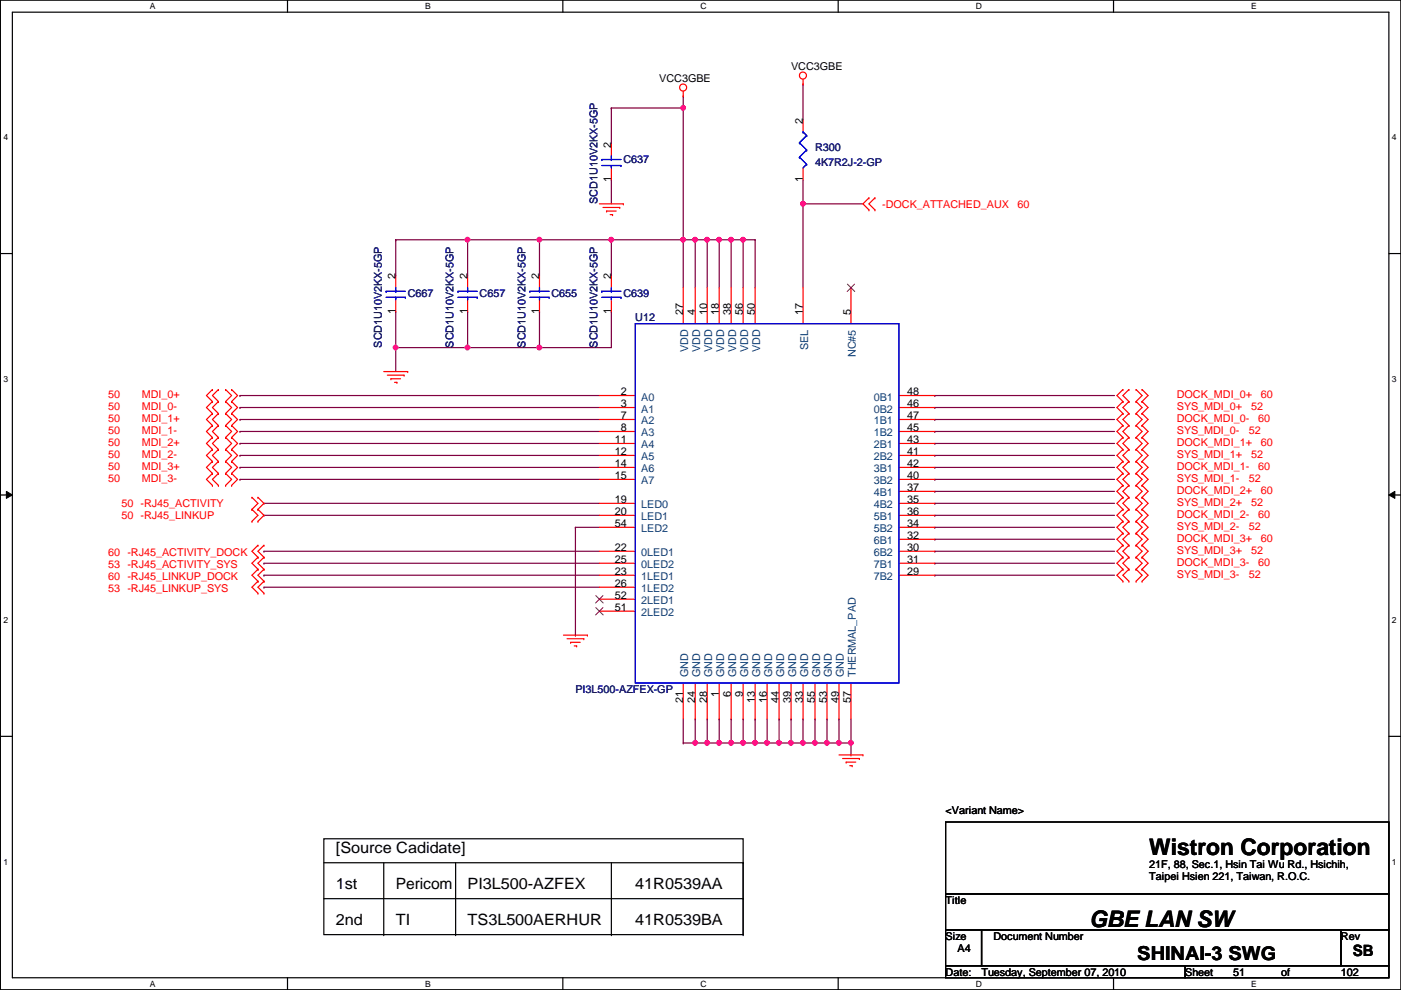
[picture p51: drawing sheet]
<svg xmlns="http://www.w3.org/2000/svg" width="297mm" height="210mm" viewBox="0 0 297 210" stroke-linecap="round" stroke-linejoin="round" font-family="sans-serif">
<defs><g id="words">
<g font-size="4.8">
<text x="243.7" y="181.3">Wistron Corporation</text>
<text x="231" y="196.5">GBE LAN SW</text>
</g>
<text font-size="4.1" x="241.1" y="203.5">SHINAI-3 SWG</text>
<g font-size="3.3">
<text x="71.2" y="180.8">[Source Cadidate]</text>
<text x="71.2" y="188.4">1st</text>
<text x="83.9" y="188.4">Pericom</text>
<text x="99.1" y="188.4">PI3L500-AZFEX</text>
<text x="134.7" y="188.4">41R0539AA</text>
<text x="71.2" y="196">2nd</text>
<text x="83.9" y="196">TI</text>
<text x="99.1" y="196">TS3L500AERHUR</text>
<text x="134.7" y="196">41R0539BA</text>
<text x="286.8" y="202.8">SB</text>
</g>
<g font-size="2.3">
<text x="139.8" y="17.4">VCC3GBE</text>
<text x="167.7" y="14.8">VCC3GBE</text>
<text x="170.2" y="26.2" transform="rotate(-90 170.2 26.2)">2</text>
<text x="129.6" y="31.3" transform="rotate(-90 129.6 31.3)">2</text>
<text x="129.6" y="38.7" transform="rotate(-90 129.6 38.7)">1</text>
<text x="170.2" y="38.7" transform="rotate(-90 170.2 38.7)">1</text>
<text x="83.9" y="59.2" transform="rotate(-90 83.9 59.2)">2</text>
<text x="99.1" y="59.2" transform="rotate(-90 99.1 59.2)">2</text>
<text x="114.3" y="59.2" transform="rotate(-90 114.3 59.2)">2</text>
<text x="129.6" y="59.2" transform="rotate(-90 129.6 59.2)">2</text>
<text x="83.9" y="66.6" transform="rotate(-90 83.9 66.6)">1</text>
<text x="99.1" y="66.6" transform="rotate(-90 99.1 66.6)">1</text>
<text x="114.3" y="66.6" transform="rotate(-90 114.3 66.6)">1</text>
<text x="129.6" y="66.6" transform="rotate(-90 129.6 66.6)">1</text>
<text x="144.8" y="66.8" transform="rotate(-90 144.8 66.8)">27</text>
<text x="147.4" y="66.8" transform="rotate(-90 147.4 66.8)">4</text>
<text x="149.9" y="66.8" transform="rotate(-90 149.9 66.8)">10</text>
<text x="152.4" y="66.8" transform="rotate(-90 152.4 66.8)">18</text>
<text x="155" y="66.8" transform="rotate(-90 155 66.8)">38</text>
<text x="157.5" y="66.8" transform="rotate(-90 157.5 66.8)">56</text>
<text x="160.1" y="66.8" transform="rotate(-90 160.1 66.8)">50</text>
<text x="170.2" y="66.8" transform="rotate(-90 170.2 66.8)">17</text>
<text x="180.4" y="66.8" transform="rotate(-90 180.4 66.8)">5</text>
<text x="131.7" y="83.8">2</text>
<text x="192.4" y="83.8">48</text>
<text x="131.7" y="86.4">3</text>
<text x="131.7" y="88.9">7</text>
<text x="192.4" y="88.9">47</text>
<text x="192.4" y="86.4">46</text>
<text x="130.4" y="94">11</text>
<text x="131.7" y="91.4">8</text>
<text x="192.4" y="91.4">45</text>
<text x="192.4" y="94">43</text>
<text x="130.4" y="96.5">12</text>
<text x="130.4" y="99.1">14</text>
<text x="130.4" y="101.6">15</text>
<text x="192.4" y="99.1">42</text>
<text x="192.4" y="96.5">41</text>
<text x="192.4" y="101.6">40</text>
<text x="130.4" y="106.7">19</text>
<text x="192.4" y="104.1">37</text>
<text x="192.4" y="106.7">35</text>
<text x="130.4" y="109.2">20</text>
<text x="130.4" y="111.8">54</text>
<text x="192.4" y="109.2">36</text>
<text x="192.4" y="111.8">34</text>
<text x="130.4" y="116.8">22</text>
<text x="130.4" y="119.4">25</text>
<text x="192.4" y="114.3">32</text>
<text x="192.4" y="119.4">31</text>
<text x="192.4" y="116.8">30</text>
<text x="130.4" y="121.9">23</text>
<text x="130.4" y="124.5">26</text>
<text x="192.4" y="121.9">29</text>
<text x="130.4" y="127">52</text>
<text x="130.4" y="129.5">51</text>
<text x="144.8" y="149.1" transform="rotate(-90 144.8 149.1)">21</text>
<text x="147.4" y="149.1" transform="rotate(-90 147.4 149.1)">24</text>
<text x="149.9" y="149.1" transform="rotate(-90 149.9 149.1)">28</text>
<text x="152.4" y="147.9" transform="rotate(-90 152.4 147.9)">1</text>
<text x="155" y="147.9" transform="rotate(-90 155 147.9)">6</text>
<text x="157.5" y="147.9" transform="rotate(-90 157.5 147.9)">9</text>
<text x="160.1" y="149.1" transform="rotate(-90 160.1 149.1)">13</text>
<text x="162.6" y="149.1" transform="rotate(-90 162.6 149.1)">16</text>
<text x="165.1" y="149.1" transform="rotate(-90 165.1 149.1)">44</text>
<text x="167.7" y="149.1" transform="rotate(-90 167.7 149.1)">39</text>
<text x="170.2" y="149.1" transform="rotate(-90 170.2 149.1)">33</text>
<text x="172.8" y="149.1" transform="rotate(-90 172.8 149.1)">55</text>
<text x="175.3" y="149.1" transform="rotate(-90 175.3 149.1)">53</text>
<text x="177.8" y="149.1" transform="rotate(-90 177.8 149.1)">49</text>
<text x="180.4" y="149.1" transform="rotate(-90 180.4 149.1)">57</text>
<text x="200.5" y="172.6">&lt;Variant Name&gt;</text>
<text x="243.7" y="184">21F, 88, Sec.1, Hsin Tai Wu Rd., Hsichih,</text>
<text x="200.5" y="191.6">Title</text>
<text x="243.7" y="186.6">Taipei Hsien 221, Taiwan, R.O.C.</text>
<text x="200.5" y="199.2">Size</text>
<text x="203" y="201.8">A4</text>
<text x="210.6" y="199.2">Document Number</text>
<text x="284.3" y="199.2">Rev</text>
<text x="200.5" y="206.8">Date:</text>
<text x="208.1" y="206.8">Tuesday, September 07, 2010</text>
<text x="251.3" y="206.8">Sheet</text>
<text x="261.4" y="206.8">51</text>
<text x="271.6" y="206.8">of</text>
<text x="284.3" y="206.8">102</text>
</g>
<g font-size="2.3" fill="#000080">
<text x="132.2" y="34.6">C637</text>
<text x="172.8" y="32.1">R300</text>
<text x="172.8" y="35.1">4K7R2J-2-GP</text>
<text x="126.7" y="43.2" transform="rotate(-90 126.7 43.2)">SCD1U10V2KX-5GP</text>
<text x="86.4" y="63.1">C667</text>
<text x="101.7" y="63.1">C657</text>
<text x="116.9" y="63.1">C655</text>
<text x="132.2" y="63.1">C639</text>
<text x="134.7" y="68.2">U12</text>
<text x="80.9" y="73.7" transform="rotate(-90 80.9 73.7)">SCD1U10V2KX-5GP</text>
<text x="96.2" y="73.7" transform="rotate(-90 96.2 73.7)">SCD1U10V2KX-5GP</text>
<text x="111.4" y="73.7" transform="rotate(-90 111.4 73.7)">SCD1U10V2KX-5GP</text>
<text x="126.7" y="73.7" transform="rotate(-90 126.7 73.7)">SCD1U10V2KX-5GP</text>
<text x="122" y="146.9">PI3L500-AZFEX-GP</text>
</g>
<g font-size="2.3" fill="#f00">
<text x="187" y="44">-DOCK_ATTACHED_AUX</text>
<text x="215.7" y="44">60</text>
<text x="22.9" y="89.5">50</text>
<text x="22.9" y="87">50</text>
<text x="22.9" y="84.4">50</text>
<text x="30.1" y="89.5">MDI_1+</text>
<text x="30.1" y="87">MDI_0-</text>
<text x="30.1" y="84.4">MDI_0+</text>
<text x="249.5" y="89.5">DOCK_MDI_0-</text>
<text x="249.5" y="84.4">DOCK_MDI_0+</text>
<text x="249.5" y="87">SYS_MDI_0+</text>
<text x="265.3" y="87">52</text>
<text x="266.8" y="89.5">60</text>
<text x="267.3" y="84.4">60</text>
<text x="22.9" y="94.6">50</text>
<text x="22.9" y="92">50</text>
<text x="30.1" y="94.6">MDI_2+</text>
<text x="30.1" y="92">MDI_1-</text>
<text x="249.5" y="94.6">DOCK_MDI_1+</text>
<text x="249.5" y="92">SYS_MDI_0-</text>
<text x="264.7" y="92">52</text>
<text x="267.3" y="94.6">60</text>
<text x="22.9" y="99.7">50</text>
<text x="22.9" y="97.1">50</text>
<text x="30.1" y="99.7">MDI_3+</text>
<text x="30.1" y="97.1">MDI_2-</text>
<text x="249.5" y="99.7">DOCK_MDI_1-</text>
<text x="249.5" y="97.1">SYS_MDI_1+</text>
<text x="265.3" y="97.1">52</text>
<text x="266.8" y="99.7">60</text>
<text x="22.9" y="102.2">50</text>
<text x="25.7" y="107.5">50 -RJ45_ACTIVITY</text>
<text x="30.1" y="102.2">MDI_3-</text>
<text x="249.5" y="102.2">SYS_MDI_1-</text>
<text x="249.5" y="104.7">DOCK_MDI_2+</text>
<text x="249.5" y="107.3">SYS_MDI_2+</text>
<text x="264.7" y="102.2">52</text>
<text x="265.3" y="107.3">52</text>
<text x="267.3" y="104.7">60</text>
<text x="25.7" y="110.1">50 -RJ45_LINKUP</text>
<text x="249.5" y="109.8">DOCK_MDI_2-</text>
<text x="249.5" y="112.4">SYS_MDI_2-</text>
<text x="264.7" y="112.4">52</text>
<text x="266.8" y="109.8">60</text>
<text x="22.9" y="117.9">60 -RJ45_ACTIVITY_DOCK</text>
<text x="249.5" y="120">DOCK_MDI_3-</text>
<text x="249.5" y="114.9">DOCK_MDI_3+</text>
<text x="249.5" y="117.4">SYS_MDI_3+</text>
<text x="265.3" y="117.4">52</text>
<text x="266.8" y="120">60</text>
<text x="267.3" y="114.9">60</text>
<text x="22.9" y="120.5">53 -RJ45_ACTIVITY_SYS</text>
<text x="22.9" y="125.6">53 -RJ45_LINKUP_SYS</text>
<text x="22.9" y="123">60 -RJ45_LINKUP_DOCK</text>
<text x="249.5" y="122.5">SYS_MDI_3-</text>
<text x="264.7" y="122.5">52</text>
</g>
<g font-size="2.3" fill="#004080">
<text x="145.9" y="74.7" transform="rotate(-90 145.9 74.7)">VDD</text>
<text x="148.5" y="74.7" transform="rotate(-90 148.5 74.7)">VDD</text>
<text x="151" y="74.7" transform="rotate(-90 151 74.7)">VDD</text>
<text x="153.5" y="74.7" transform="rotate(-90 153.5 74.7)">VDD</text>
<text x="156.1" y="74.7" transform="rotate(-90 156.1 74.7)">VDD</text>
<text x="158.6" y="74.7" transform="rotate(-90 158.6 74.7)">VDD</text>
<text x="161.2" y="74.7" transform="rotate(-90 161.2 74.7)">VDD</text>
<text x="171.3" y="74.2" transform="rotate(-90 171.3 74.2)">SEL</text>
<text x="181.5" y="75.7" transform="rotate(-90 181.5 75.7)">NC#5</text>
<text x="136" y="84.9">A0</text>
<text x="136" y="87.5">A1</text>
<text x="185.2" y="84.9">0B1</text>
<text x="185.2" y="87.5">0B2</text>
<text x="136" y="90">A2</text>
<text x="136" y="92.5">A3</text>
<text x="136" y="95.1">A4</text>
<text x="185.2" y="90">1B1</text>
<text x="185.2" y="92.5">1B2</text>
<text x="185.2" y="95.1">2B1</text>
<text x="136" y="97.6">A5</text>
<text x="136" y="100.2">A6</text>
<text x="185.2" y="100.2">3B1</text>
<text x="185.2" y="97.6">2B2</text>
<text x="136" y="102.7">A7</text>
<text x="136" y="107.8">LED0</text>
<text x="185.2" y="102.7">3B2</text>
<text x="185.2" y="105.2">4B1</text>
<text x="185.2" y="107.8">4B2</text>
<text x="136" y="110.3">LED1</text>
<text x="136" y="112.9">LED2</text>
<text x="185.2" y="110.3">5B1</text>
<text x="185.2" y="112.9">5B2</text>
<text x="136" y="117.9">0LED1</text>
<text x="185.2" y="115.4">6B1</text>
<text x="185.2" y="117.9">6B2</text>
<text x="136" y="123">1LED1</text>
<text x="136" y="120.5">0LED2</text>
<text x="136" y="125.6">1LED2</text>
<text x="185.2" y="120.5">7B1</text>
<text x="185.2" y="123">7B2</text>
<text x="136" y="128.1">2LED1</text>
<text x="136" y="130.6">2LED2</text>
<text x="145.9" y="143.6" transform="rotate(-90 145.9 143.6)">GND</text>
<text x="148.5" y="143.6" transform="rotate(-90 148.5 143.6)">GND</text>
<text x="151" y="143.6" transform="rotate(-90 151 143.6)">GND</text>
<text x="153.5" y="143.6" transform="rotate(-90 153.5 143.6)">GND</text>
<text x="156.1" y="143.6" transform="rotate(-90 156.1 143.6)">GND</text>
<text x="158.6" y="143.6" transform="rotate(-90 158.6 143.6)">GND</text>
<text x="161.2" y="143.6" transform="rotate(-90 161.2 143.6)">GND</text>
<text x="163.7" y="143.6" transform="rotate(-90 163.7 143.6)">GND</text>
<text x="166.2" y="143.6" transform="rotate(-90 166.2 143.6)">GND</text>
<text x="168.8" y="143.6" transform="rotate(-90 168.8 143.6)">GND</text>
<text x="171.3" y="143.6" transform="rotate(-90 171.3 143.6)">GND</text>
<text x="173.9" y="143.6" transform="rotate(-90 173.9 143.6)">GND</text>
<text x="176.4" y="143.6" transform="rotate(-90 176.4 143.6)">GND</text>
<text x="178.9" y="143.6" transform="rotate(-90 178.9 143.6)">GND</text>
<text x="181.5" y="143.6" transform="rotate(-90 181.5 143.6)">THERMAL_PAD</text>
</g>
<g font-size="1.8">
<text x="31.8" y="1.9">A</text>
<text x="90.1" y="1.9">B</text>
<text x="148.5" y="1.9">C</text>
<text x="206.9" y="1.9">D</text>
<text x="265.3" y="1.9">E</text>
<text x=".7" y="29.8">4</text>
<text x="295.1" y="29.8">4</text>
<text x=".7" y="80.9">3</text>
<text x="295.1" y="80.9">3</text>
<text x=".7" y="132.1">2</text>
<text x="295.1" y="132.1">2</text>
<text x=".7" y="183.3">1</text>
<text x="295.1" y="183.3">1</text>
<text x="31.8" y="209.2">A</text>
<text x="90.1" y="209.2">B</text>
<text x="148.5" y="209.2">C</text>
<text x="206.9" y="209.2">D</text>
<text x="265.3" y="209.2">E</text>
</g>
</g></defs>
<path d="M.1 0h296.9v209.8h-296.9zM2.6 2.6h291.9v204.7h-291.9z" fill="none" stroke="#000" stroke-width=".25"/>
<g fill="#fff">
<path d="M31.8 .3h1.2v2h-1.2z"/>
<path d="M31.8 207.6h1.2v1.9h-1.2z"/>
</g>
<path d="M61 0v2.6M61 207.3v2.5" fill="none" stroke="#000" stroke-width=".25"/>
<g fill="#fff">
<path d="M90.1 .3h1.2v2h-1.2z"/>
<path d="M90.1 207.6h1.2v1.9h-1.2z"/>
</g>
<path d="M119.3 0v2.6M119.3 207.3v2.5" fill="none" stroke="#000" stroke-width=".25"/>
<g fill="#fff">
<path d="M148.5 .3h1.3v2h-1.3z"/>
<path d="M148.5 207.6h1.3v1.9h-1.3z"/>
</g>
<path d="M177.7 0v2.6M177.7 207.3v2.5" fill="none" stroke="#000" stroke-width=".25"/>
<g fill="#fff">
<path d="M206.9 .3h1.2v2h-1.2z"/>
<path d="M206.9 207.6h1.2v1.9h-1.2z"/>
</g>
<path d="M236.1 0v2.6M236.1 207.3v2.5" fill="none" stroke="#000" stroke-width=".25"/>
<g fill="#fff">
<path d="M265.3 .3h1.1v2h-1.1z"/>
<path d="M265.3 207.6h1.1v1.9h-1.1z"/>
<path d="M.7 28.2h1v1.9h-1z"/>
<path d="M295.1 28.2h1v1.9h-1z"/>
<path d="M.7 79.3h1v2h-1z"/>
<path d="M295.1 79.3h1v2h-1z"/>
</g>
<path d="M.1 53.8h2.5M294.5 53.8h2.5" fill="none" stroke="#000" stroke-width=".25"/>
<g fill="#fff">
<path d="M.7 130.5h1v2h-1z"/>
<path d="M295.1 130.5h1v2h-1z"/>
</g>
<path d="M.1 104.9h2.5M294.5 104.9h2.5" fill="none" stroke="#000" stroke-width=".25"/>
<path d="M1.4 104.2l1.2 .7-1.2 .8zM294.5 104.9l1.2-.7v1.5z" fill="#000"/>
<path d="M1.4 104.2l1.2 .7-1.2 .8zM294.5 104.9l1.2-.7v1.5z" fill="none" stroke="#000" stroke-width=".21"/>
<g fill="#fff">
<path d="M.7 181.7h1v2h-1z"/>
<path d="M295.1 181.7h1v2h-1z"/>
</g>
<path d="M.1 156.1h2.5M294.5 156.1h2.5" fill="none" stroke="#000" stroke-width=".25"/>
<path d="M129.6 38.1h.1M129.6 38.1v5.1M144.9 22.9h.1M144.9 22.9v27.9M170.3 38.1v5.1M147.4 50.8h5.1M149.9 50.8h.1M170.3 43.2h.1" fill="none" stroke="#800040" stroke-width=".25"/>
<circle cx="144.8" cy="22.9" r=".49" fill="#f0f"/>
<circle cx="144.8" cy="22.9" r=".49" fill="none" stroke="#f0f" stroke-width=".25"/>
<path d="M162.6 157.5h.1M162.6 152.4v5.1" fill="none" stroke="#800040" stroke-width=".25"/>
<circle cx="162.6" cy="157.5" r=".49" fill="#f0f"/>
<circle cx="162.6" cy="157.5" r=".49" fill="none" stroke="#f0f" stroke-width=".25"/>
<path d="M165.2 157.5h2.5M167.7 157.5h.1M167.7 152.4h.1M167.7 152.4v5.1" fill="none" stroke="#800040" stroke-width=".25"/>
<circle cx="167.7" cy="157.5" r=".49" fill="#f0f"/>
<circle cx="167.7" cy="157.5" r=".49" fill="none" stroke="#f0f" stroke-width=".25"/>
<path d="M167.7 157.5h2.6M170.3 157.5h.1M170.3 152.4h.1M170.3 152.4v5.1" fill="none" stroke="#800040" stroke-width=".25"/>
<circle cx="170.2" cy="157.5" r=".49" fill="#f0f"/>
<circle cx="170.2" cy="157.5" r=".49" fill="none" stroke="#f0f" stroke-width=".25"/>
<path d="M172.8 152.4h.1M172.8 152.4v5.1" fill="none" stroke="#800040" stroke-width=".25"/>
<circle cx="172.8" cy="157.5" r=".49" fill="#f0f"/>
<circle cx="172.8" cy="157.5" r=".49" fill="none" stroke="#f0f" stroke-width=".25"/>
<path d="M175.3 152.4h.1M175.3 152.4v5.1" fill="none" stroke="#800040" stroke-width=".25"/>
<circle cx="175.3" cy="157.5" r=".49" fill="#f0f"/>
<circle cx="175.3" cy="157.5" r=".49" fill="none" stroke="#f0f" stroke-width=".25"/>
<path d="M175.3 157.5h2.6M177.9 157.5h.1M177.9 152.4h.1M177.9 152.4v5.1" fill="none" stroke="#800040" stroke-width=".25"/>
<circle cx="177.9" cy="157.5" r=".49" fill="#f0f"/>
<circle cx="177.9" cy="157.5" r=".49" fill="none" stroke="#f0f" stroke-width=".25"/>
<path d="M180.4 157.5h.1M180.4 152.4v5.1" fill="none" stroke="#800040" stroke-width=".25"/>
<circle cx="180.4" cy="157.5" r=".49" fill="#f0f"/>
<circle cx="180.4" cy="157.5" r=".49" fill="none" stroke="#f0f" stroke-width=".25"/>
<g fill="none" stroke="#800040" stroke-width=".25">
<path d="M157.6 50.8h.1M157.6 50.8h2.5M157.6 50.8v10.2M160.1 50.8h.1M160.1 50.8v10.2M56 106.7h.1M56 109.3h.1M56 106.7h71.1M56 109.3h71.1M122 111.8h.1M122 111.8h5.1M122 111.8v22.9"/>
<path d="M122 134.7h.1"/>
</g>
<circle cx="157.5" cy="50.8" r=".49" fill="#f0f"/>
<circle cx="157.5" cy="50.8" r=".49" fill="none" stroke="#f0f" stroke-width=".25"/>
<path d="M155 50.8h.1M155 50.8v10.2" fill="none" stroke="#800040" stroke-width=".25"/>
<circle cx="155" cy="50.8" r=".49" fill="#f0f"/>
<circle cx="155" cy="50.8" r=".49" fill="none" stroke="#f0f" stroke-width=".25"/>
<path d="M170.3 17.8h.1M170.3 17.8v7.6M147.4 50.8h.1M147.4 50.8v10.2" fill="none" stroke="#800040" stroke-width=".25"/>
<circle cx="147.4" cy="50.8" r=".49" fill="#f0f"/>
<circle cx="147.4" cy="50.8" r=".49" fill="none" stroke="#f0f" stroke-width=".25"/>
<path d="M144.9 50.8h2.5M147.4 50.8h.1M149.9 50.8h.1M149.9 50.8v10.2" fill="none" stroke="#800040" stroke-width=".25"/>
<circle cx="149.9" cy="50.8" r=".49" fill="#f0f"/>
<circle cx="149.9" cy="50.8" r=".49" fill="none" stroke="#f0f" stroke-width=".25"/>
<path d="M152.5 50.8h.1M152.5 50.8v10.2" fill="none" stroke="#800040" stroke-width=".25"/>
<circle cx="152.5" cy="50.8" r=".49" fill="#f0f"/>
<circle cx="152.5" cy="50.8" r=".49" fill="none" stroke="#f0f" stroke-width=".25"/>
<path d="M144.9 50.8h.1M144.9 50.8v10.2" fill="none" stroke="#800040" stroke-width=".25"/>
<circle cx="144.8" cy="50.8" r=".49" fill="#f0f"/>
<circle cx="144.8" cy="50.8" r=".49" fill="none" stroke="#f0f" stroke-width=".25"/>
<g fill="none" stroke="#800040" stroke-width=".25">
<path d="M83.9 50.8h.1M83.9 50.8h30.5M99.1 50.8h.1M152.5 50.8h.1M152.5 50.8h5.1M155 50.8h.1M99.1 73.7h.1M99.1 73.7h15.3M144.9 157.5h.1M144.9 152.4v5.1M144.9 157.5h2.5M147.4 157.5h.1"/>
<path d="M147.4 152.4h.1M147.4 152.4v5.1"/>
</g>
<circle cx="147.4" cy="157.5" r=".49" fill="#f0f"/>
<circle cx="147.4" cy="157.5" r=".49" fill="none" stroke="#f0f" stroke-width=".25"/>
<path d="M147.4 157.5h2.5M149.9 157.5h.1M149.9 152.4h.1M149.9 152.4v5.1" fill="none" stroke="#800040" stroke-width=".25"/>
<circle cx="149.9" cy="157.5" r=".49" fill="#f0f"/>
<circle cx="149.9" cy="157.5" r=".49" fill="none" stroke="#f0f" stroke-width=".25"/>
<path d="M149.9 157.5h2.6M152.5 157.5h.1M152.5 152.4h.1M152.5 152.4v5.1" fill="none" stroke="#800040" stroke-width=".25"/>
<circle cx="152.5" cy="157.5" r=".49" fill="#f0f"/>
<circle cx="152.5" cy="157.5" r=".49" fill="none" stroke="#f0f" stroke-width=".25"/>
<path d="M152.5 157.5h2.5M155 157.5h.1M155 152.4h.1M155 152.4v5.1" fill="none" stroke="#800040" stroke-width=".25"/>
<circle cx="155" cy="157.5" r=".49" fill="#f0f"/>
<circle cx="155" cy="157.5" r=".49" fill="none" stroke="#f0f" stroke-width=".25"/>
<path d="M155 157.5h2.6M157.6 157.5h.1M157.6 152.4h.1M157.6 152.4v5.1" fill="none" stroke="#800040" stroke-width=".25"/>
<circle cx="157.5" cy="157.5" r=".49" fill="#f0f"/>
<circle cx="157.5" cy="157.5" r=".49" fill="none" stroke="#f0f" stroke-width=".25"/>
<path d="M157.6 157.5h2.5M160.1 157.5h.1M160.1 152.4h.1M160.1 152.4v5.1" fill="none" stroke="#800040" stroke-width=".25"/>
<circle cx="160.1" cy="157.5" r=".49" fill="#f0f"/>
<circle cx="160.1" cy="157.5" r=".49" fill="none" stroke="#f0f" stroke-width=".25"/>
<path d="M83.9 50.8h.1M83.9 50.8v7.7M129.6 50.8h.1M129.6 50.8h15.3M83.9 73.7h.1M83.9 66.1h.1M83.9 66.1v12.7M83.9 73.7h15.2" fill="none" stroke="#800040" stroke-width=".25"/>
<circle cx="99.1" cy="73.7" r=".49" fill="#f0f"/>
<circle cx="99.1" cy="73.7" r=".49" fill="none" stroke="#f0f" stroke-width=".25"/>
<circle cx="83.9" cy="73.7" r=".49" fill="#f0f"/>
<circle cx="83.9" cy="73.7" r=".49" fill="none" stroke="#f0f" stroke-width=".25"/>
<path d="M99.1 66.1h.1M99.1 66.1v7.6M114.4 73.7h.1M114.4 73.7h15.2" fill="none" stroke="#800040" stroke-width=".25"/>
<circle cx="114.4" cy="73.7" r=".49" fill="#f0f"/>
<circle cx="114.4" cy="73.7" r=".49" fill="none" stroke="#f0f" stroke-width=".25"/>
<path d="M114.4 66.1h.1M114.4 66.1v7.6M160.1 157.5h2.5M162.6 157.5h.1M165.2 152.4h.1M165.2 152.4v5.1" fill="none" stroke="#800040" stroke-width=".25"/>
<circle cx="165.2" cy="157.5" r=".49" fill="#f0f"/>
<circle cx="165.2" cy="157.5" r=".49" fill="none" stroke="#f0f" stroke-width=".25"/>
<path d="M99.1 50.8h.1M99.1 50.8v7.7M129.6 66.1h.1M129.6 66.1v7.6" fill="none" stroke="#800040" stroke-width=".25"/>
<circle cx="99.1" cy="50.8" r=".49" fill="#f0f"/>
<circle cx="99.1" cy="50.8" r=".49" fill="none" stroke="#f0f" stroke-width=".25"/>
<path d="M114.4 50.8h.1M114.4 50.8v7.7" fill="none" stroke="#800040" stroke-width=".25"/>
<circle cx="114.4" cy="50.8" r=".49" fill="#f0f"/>
<circle cx="114.4" cy="50.8" r=".49" fill="none" stroke="#f0f" stroke-width=".25"/>
<path d="M114.4 50.8h.1M114.4 50.8h15.2M129.6 50.8h.1M129.6 50.8v7.7" fill="none" stroke="#800040" stroke-width=".25"/>
<circle cx="129.6" cy="50.8" r=".49" fill="#f0f"/>
<circle cx="129.6" cy="50.8" r=".49" fill="none" stroke="#f0f" stroke-width=".25"/>
<path d="M170.3 43.2h.1M170.3 43.2h12.7M170.3 43.2v17.8" fill="none" stroke="#800040" stroke-width=".25"/>
<circle cx="170.2" cy="43.2" r=".49" fill="#f0f"/>
<circle cx="170.2" cy="43.2" r=".49" fill="none" stroke="#f0f" stroke-width=".25"/>
<g fill="none" stroke="#800040" stroke-width=".25">
<path d="M129.6 22.9h.1M129.6 22.9v7.6M144.9 20.4h.1M144.9 20.4v2.5h-15.3M50.9 99.1h.1M50.9 96.6h.1M50.9 94h.1M50.9 91.5h.1M50.9 88.9h.1M50.9 86.4h.1M50.9 83.9h.1M50.9 99.1h76.2"/>
<path d="M50.9 96.6h76.2M50.9 94h76.2M50.9 91.5h76.2M50.9 88.9h76.2M50.9 86.4h76.2M50.9 83.9h76.2M198.2 99.1h.1M198.2 94h.1M198.2 96.6h.1M198.2 88.9h.1M198.2 91.5h.1M198.2 83.9h.1"/>
<path d="M198.2 86.4h.1M198.2 99.1h38.1M198.2 96.6h38.1M198.2 94h38.1M198.2 91.5h38.1M198.2 88.9h38.1M198.2 86.4h38.1M198.2 83.9h38.1M50.9 101.6h.1M50.9 101.6h76.2M56 116.9h.1M56 119.4h.1"/>
<path d="M56 119.4h71.1M56 116.9h71.1M198.2 106.7h.1M198.2 101.6h.1M198.2 119.4h.1M198.2 114.3h.1M198.2 116.9h.1M198.2 109.3h.1M198.2 104.2h.1M198.2 111.8h.1M198.2 101.6h38.1M198.2 106.7h38.1"/>
<path d="M198.2 119.4h38.1M198.2 114.3h38.1M198.2 116.9h38.1M198.2 109.3h38.1M198.2 104.2h38.1M198.2 111.8h38.1M56 122h.1M56 124.5h.1M56 122h71.1M56 124.5h71.1M198.2 122h.1M198.2 122h38.1"/>
<path d="M162.6 157.5h2.6M165.2 157.5h.1M170.3 157.5h5M172.8 157.5h.1M175.3 157.5h.1M177.9 157.5h2.5M180.4 157.5h.1M180.4 157.5v2.6M180.4 160.1h.1"/>
</g>
<g fill="none" stroke="#f00" stroke-width=".25">
<path d="M144.9 19.3v1.1M170.3 17.8h.1M170.3 16.8v1M129.6 30.5v2.6M129.6 35.6v2.5M144.9 20.4h.1M170.3 25.4v2.6M170.3 35.6v2.5M83.9 58.5v2.5M99.1 58.5v2.5M114.4 58.5v2.5M127.1 43.2h5.1"/>
<path d="M127.8 44h3.6M128.6 44.7h.1M128.6 44.7h2M129.4 45.5h.5M129.6 58.5v2.5M129.9 45.5h.1M131.4 44h.1M132.2 43.2h.1M184.2 42h.1M184.2 44.5h.1M184.2 42l-1.2 1.2 1.2 1.3M185.5 44.5h.1"/>
<path d="M185.5 42h.1M185.5 42l-1.3 1.2 1.3 1.3M81.4 78.8h5M82.1 79.5h3.6M83.9 63.5v2.6M85.7 79.5h.1M86.4 78.8h.1M99.1 63.5v2.6M114.4 63.5v2.6M129.6 63.5v2.6M144.9 61v7.6M147.4 61v7.6"/>
<path d="M149.9 61v7.6M152.5 61v7.6M155 61v7.6M157.6 61v7.6M160.1 61v7.6M170.3 61v7.6M180.4 61v7.6M45 97.8h.1M45 95.3h.1M45 92.8h.1M45 90.2h.1M45 87.7h.1"/>
<path d="M45 85.1h.1M45 82.6h.1M45 97.8l-1.2 1.3 1.2 1.3M45 95.3l-1.2 1.3 1.2 1.2M45 92.8l-1.2 1.2 1.2 1.3M45 90.2l-1.2 1.3 1.2 1.3M45 87.7l-1.2 1.2 1.2 1.3M45 85.1l-1.2 1.3 1.2 1.3M45 82.6l-1.2 1.3 1.2 1.2M46.3 97.8h.1M46.3 95.3h.1M46.3 92.8h.1"/>
<path d="M46.3 90.2h.1M46.3 87.7h.1M46.3 85.1h.1M46.3 82.6h.1M46.3 97.8l-1.3 1.3 1.3 1.3M46.3 95.3l-1.3 1.3 1.3 1.2M46.3 92.8l-1.3 1.2 1.3 1.3M46.3 90.2l-1.3 1.3 1.3 1.3M46.3 87.7l-1.3 1.2 1.3 1.3M46.3 85.1l-1.3 1.3 1.3 1.3M46.3 82.6l-1.3 1.3 1.3 1.2M47.8 97.8h.1"/>
<path d="M47.8 95.3h.1M47.8 92.8h.1M47.8 90.2h.1M47.8 87.7h.1M47.8 85.1h.1M47.8 82.6h.1M47.8 97.8l1.3 1.3-1.3 1.3M47.8 95.3l1.3 1.3-1.3 1.2M47.8 92.8l1.3 1.2-1.3 1.3M47.8 90.2l1.3 1.3-1.3 1.3M47.8 87.7l1.3 1.2-1.3 1.3M47.8 85.1l1.3 1.3-1.3 1.3"/>
<path d="M47.8 82.6l1.3 1.3-1.3 1.2M49.1 97.8h.1M49.1 95.3h.1M49.1 92.8h.1M49.1 90.2h.1M49.1 87.7h.1M49.1 85.1h.1M49.1 82.6h.1M49.1 97.8l1.3 1.3-1.3 1.3M49.1 95.3l1.3 1.3-1.3 1.2M49.1 92.8l1.3 1.2-1.3 1.3M49.1 90.2l1.3 1.3-1.3 1.3"/>
<path d="M49.1 87.7l1.3 1.2-1.3 1.3M49.1 85.1l1.3 1.3-1.3 1.3M49.1 82.6l1.3 1.3-1.3 1.2M82.9 80.3h.1M82.9 80.3h2M83.6 81.1h.6M84.2 81.1h.1M127.1 88.9h7.6M127.1 91.5h7.6M127.1 94h7.6M127.1 99.1h7.6M127.1 96.6h7.6"/>
<path d="M127.1 83.9h7.6M127.1 86.4h7.6M190.6 88.9h7.6M190.6 91.5h7.6M190.6 94h7.6M190.6 99.1h7.6M190.6 96.6h7.6M190.6 83.9h7.6M190.6 86.4h7.6M238.1 97.8h.1M238.1 95.3h.1M238.1 92.8h.1"/>
<path d="M238.1 90.2h.1M238.1 87.7h.1M238.1 85.1h.1M238.1 82.6h.1M238.1 97.8l-1.3 1.3 1.3 1.3M238.1 92.8l-1.3 1.2 1.3 1.3M238.1 95.3l-1.3 1.3 1.3 1.2M238.1 87.7l-1.3 1.2 1.3 1.3M238.1 82.6l-1.3 1.3 1.3 1.2M238.1 90.2l-1.3 1.3 1.3 1.3M238.1 85.1l-1.3 1.3 1.3 1.3M239.3 97.8h.1"/>
<path d="M239.3 92.8h.1M239.3 95.3h.1M239.3 87.7h.1M239.3 90.2h.1M239.3 82.6h.1M239.3 85.1h.1M239.3 97.8l-1.2 1.3 1.2 1.3M239.3 92.8l-1.2 1.2 1.2 1.3M239.3 95.3l-1.2 1.3 1.2 1.2M239.3 87.7l-1.2 1.2 1.2 1.3M239.3 82.6l-1.2 1.3 1.2 1.2M239.3 90.2l-1.2 1.3 1.2 1.3"/>
<path d="M239.3 85.1l-1.2 1.3 1.2 1.3M240.9 97.8h.1M240.9 95.3h.1M240.9 92.8h.1M240.9 90.2h.1M240.9 87.7h.1M240.9 85.1h.1M240.9 82.6h.1M240.9 97.8l1.2 1.3-1.2 1.3M240.9 92.8l1.2 1.2-1.2 1.3M240.9 95.3l1.2 1.3-1.2 1.2M240.9 87.7l1.2 1.2-1.2 1.3"/>
<path d="M240.9 82.6l1.2 1.3-1.2 1.2M240.9 90.2l1.2 1.3-1.2 1.3M240.9 85.1l1.2 1.3-1.2 1.3M242.1 97.8h.1M242.1 95.3h.1M242.1 92.8h.1M242.1 90.2h.1M242.1 87.7h.1M242.1 85.1h.1M242.1 82.6h.1M242.1 97.8l1.3 1.3-1.3 1.3M242.1 92.8l1.3 1.2-1.3 1.3"/>
<path d="M242.1 95.3l1.3 1.3-1.3 1.2M242.1 87.7l1.3 1.2-1.3 1.3M242.1 82.6l1.3 1.3-1.3 1.2M242.1 90.2l1.3 1.3-1.3 1.3M242.1 85.1l1.3 1.3-1.3 1.3M45 100.4h.1M45 102.9h.1M45 100.4l-1.2 1.2 1.2 1.3M46.3 100.4h.1M46.3 102.9h.1M46.3 100.4l-1.3 1.2 1.3 1.3M47.8 102.9h.1"/>
<path d="M47.8 100.4h.1M47.8 100.4l1.3 1.2-1.3 1.3M49.1 100.4h.1M49.1 102.9h.1M49.1 100.4l1.3 1.2-1.3 1.3M53.4 108h.1M53.4 105.5h.1M53.4 110.5h.1M53.4 105.5l1.3 1.2-1.3 1.3M53.4 108l1.3 1.3-1.3 1.2M54.7 105.5h.1M54.7 108h.1"/>
<path d="M54.7 110.5h.1M54.7 115.6h.1M54.7 118.2h.1M54.7 105.5l1.3 1.2-1.3 1.3M54.7 108l1.3 1.3-1.3 1.2M54.7 115.6l-1.3 1.3 1.3 1.3M54.7 118.2l-1.3 1.2 1.3 1.3M56 115.6h.1M56 118.2h.1M56 115.6l-1.3 1.3 1.3 1.3M56 118.2l-1.3 1.2 1.3 1.3M127.1 116.9h7.6"/>
<path d="M127.1 119.4h7.6M127.1 101.6h7.6M127.1 109.3h7.6M127.1 106.7h7.6M127.1 111.8h7.6M190.6 116.9h7.6M190.6 119.4h7.6M190.6 101.6h7.6M190.6 104.2h7.6M190.6 109.3h7.6M190.6 106.7h7.6M190.6 111.8h7.6"/>
<path d="M190.6 114.3h7.6M238.1 100.4h.1M238.1 102.9h.1M238.1 118.2h.1M238.1 115.6h.1M238.1 113.1h.1M238.1 110.5h.1M238.1 108h.1M238.1 105.5h.1M238.1 100.4l-1.3 1.2 1.3 1.3M238.1 118.2l-1.3 1.2 1.3 1.3M238.1 113.1l-1.3 1.2 1.3 1.3"/>
<path d="M238.1 115.6l-1.3 1.3 1.3 1.3M238.1 108l-1.3 1.3 1.3 1.2M238.1 102.9l-1.3 1.3 1.3 1.3M238.1 110.5l-1.3 1.3 1.3 1.3M238.1 105.5l-1.3 1.2 1.3 1.3M239.3 100.4h.1M239.3 102.9h.1M239.3 118.2h.1M239.3 113.1h.1M239.3 115.6h.1M239.3 108h.1M239.3 110.5h.1"/>
<path d="M239.3 105.5h.1M239.3 100.4l-1.2 1.2 1.2 1.3M239.3 118.2l-1.2 1.2 1.2 1.3M239.3 113.1l-1.2 1.2 1.2 1.3M239.3 115.6l-1.2 1.3 1.2 1.3M239.3 108l-1.2 1.3 1.2 1.2M239.3 102.9l-1.2 1.3 1.2 1.3M239.3 110.5l-1.2 1.3 1.2 1.3M239.3 105.5l-1.2 1.2 1.2 1.3M240.9 100.4h.1M240.9 102.9h.1M240.9 118.2h.1"/>
<path d="M240.9 115.6h.1M240.9 113.1h.1M240.9 110.5h.1M240.9 108h.1M240.9 105.5h.1M240.9 100.4l1.2 1.2-1.2 1.3M240.9 118.2l1.2 1.2-1.2 1.3M240.9 113.1l1.2 1.2-1.2 1.3M240.9 115.6l1.2 1.3-1.2 1.3M240.9 108l1.2 1.3-1.2 1.2M240.9 102.9l1.2 1.3-1.2 1.3M240.9 110.5l1.2 1.3-1.2 1.3"/>
<path d="M240.9 105.5l1.2 1.2-1.2 1.3M242.1 100.4h.1M242.1 102.9h.1M242.1 118.2h.1M242.1 115.6h.1M242.1 113.1h.1M242.1 110.5h.1M242.1 108h.1M242.1 105.5h.1M242.1 100.4l1.3 1.2-1.3 1.3M242.1 118.2l1.3 1.2-1.3 1.3M242.1 113.1l1.3 1.2-1.3 1.3"/>
<path d="M242.1 115.6l1.3 1.3-1.3 1.3M242.1 108l1.3 1.3-1.3 1.2M242.1 102.9l1.3 1.3-1.3 1.3M242.1 110.5l1.3 1.3-1.3 1.3M242.1 105.5l1.3 1.2-1.3 1.3M54.7 120.7h.1M54.7 123.2h.1M54.7 125.8h.1M54.7 123.2l-1.3 1.3 1.3 1.3M54.7 120.7l-1.3 1.3 1.3 1.2M56 120.7h.1M56 123.2h.1"/>
<path d="M56 125.8h.1M56 123.2l-1.3 1.3 1.3 1.3M56 120.7l-1.3 1.3 1.3 1.2M119.5 134.7h5M120.2 135.4h3.6M121 136.2h.1M121 136.2h2M121.7 136.9h.6M122.3 136.9h.1M123.8 135.4h.1M124.5 134.7h.1M127.1 122h7.6"/>
<path d="M127.1 124.5h7.6M127.1 127h7.6M127.1 129.6h7.6M190.6 122h7.6M238.1 120.7h.1M238.1 123.2h.1M238.1 120.7l-1.3 1.3 1.3 1.2M239.3 120.7h.1M239.3 123.2h.1M239.3 120.7l-1.2 1.3 1.2 1.2M240.9 120.7h.1M240.9 123.2h.1"/>
<path d="M240.9 120.7l1.2 1.3-1.2 1.2M242.1 120.7h.1M242.1 123.2h.1M242.1 120.7l1.3 1.3-1.3 1.2M144.9 144.8v7.6M147.4 144.8v7.6M149.9 144.8v7.6M152.5 144.8v7.6M155 144.8v7.6M157.6 144.8v7.6M160.1 144.8v7.6M162.6 144.8v7.6"/>
<path d="M165.2 144.8v7.6M167.7 144.8v7.6M170.3 144.8v7.6M172.8 144.8v7.6M175.3 144.8v7.6M177.9 144.8v7.6M180.4 144.8v7.6M177.9 160.1h5.1M178.6 160.8h3.6M179.4 161.6h.1M179.4 161.6h2M180.2 162.3h.5"/>
<path d="M180.7 162.3h.1M182.2 160.8h.1M183 160.1h.1"/>
<circle cx="144.8" cy="18.6" r=".75"/>
<circle cx="170.2" cy="16" r=".75"/>
</g>
<g fill="none" stroke="#000" stroke-width=".25">
<path d="M68.7 177.8h88.9v20.4h-88.9zM200.5 174.3h94v15.2h-94zM68.7 182.9h88.9M68.7 190.5h88.9M81.4 198.2h.1M81.4 182.9v15.3M96.6 198.2h.1M96.6 182.9v15.3M129.6 198.2h.1M129.6 182.9v15.3M157.6 198.2h.1M157.6 182.9h.1"/>
<path d="M157.6 190.5h.1M157.6 182.9v15.3M200.5 189.5h94v7.6h-94zM200.5 197.1h7.6v7.7h-7.6zM208.1 197.1h76.2v7.7h-76.2zM284.3 197.1h10.2v7.7h-10.2zM200.5 204.8h50.8v2.5h-50.8zM251.3 204.8h43.2v2.5h-43.2z"/>
</g>
<g fill="none" stroke="#00f" stroke-width=".25">
<path d="M127.6 33.8h.1M127.6 35.1h4.1M127.6 33.8h4.1M129.6 35.1h.1M129.6 33.8h.1M129.6 33.1v.7M129.6 35.1v.5M131.7 35.1h.1M169.5 33.3h.1M169.5 30.3h.1M169.5 33.3l1.5 1.5M169.5 30.3l1.5 1.5"/>
<path d="M170.3 28h.1M170.3 28l.7 .7M171 34.8h.1M171 31.8h.1M171 28.7h.1M171 34.8l-.7 .8M171 31.8l-1.5 1.5M171 28.7l-1.5 1.6M81.9 61.8h.1M81.9 63h4M81.9 61.8h4M83.9 63h.1"/>
<path d="M83.9 61.8h.1M83.9 61v.8M83.9 63v.5M85.9 63h.1M97.1 61.8h.1M97.1 63h4.1M97.1 61.8h4.1M99.1 63h.1M99.1 61.8h.1M99.1 61v.8M99.1 63v.5M101.2 63h.1"/>
<path d="M112.3 61.8h.1M112.3 63h4.1M112.3 61.8h4.1M114.4 63h.1M114.4 61.8h.1M114.4 61v.8M114.4 63v.5M116.4 63h.1M127.6 61.8h.1M127.6 63h4.1M127.6 61.8h4.1M129.6 63h.1"/>
<path d="M129.6 61.8h.1M129.6 61v.8M129.6 63v.5M131.7 63h.1M134.7 68.6h55.9v76.2h-55.9z"/>
</g>
<path d="M179.7 60.2l1.5 1.6M181.2 60.2l-1.6 1.6M126.3 126.3l1.6 1.5M126.3 128.8l1.6 1.6M127.8 126.3l-1.5 1.5M127.8 128.8l-1.5 1.6" fill="none" stroke="#804000" stroke-width=".21"/>
<circle cx="144.8" cy="22.9" r=".49" fill="#f0f"/>
<circle cx="144.8" cy="22.9" r=".49" fill="none" stroke="#f0f" stroke-width=".25"/>
<circle cx="162.6" cy="157.5" r=".49" fill="#f0f"/>
<circle cx="162.6" cy="157.5" r=".49" fill="none" stroke="#f0f" stroke-width=".25"/>
<circle cx="167.7" cy="157.5" r=".49" fill="#f0f"/>
<circle cx="167.7" cy="157.5" r=".49" fill="none" stroke="#f0f" stroke-width=".25"/>
<circle cx="170.2" cy="157.5" r=".49" fill="#f0f"/>
<circle cx="170.2" cy="157.5" r=".49" fill="none" stroke="#f0f" stroke-width=".25"/>
<circle cx="172.8" cy="157.5" r=".49" fill="#f0f"/>
<circle cx="172.8" cy="157.5" r=".49" fill="none" stroke="#f0f" stroke-width=".25"/>
<circle cx="175.3" cy="157.5" r=".49" fill="#f0f"/>
<circle cx="175.3" cy="157.5" r=".49" fill="none" stroke="#f0f" stroke-width=".25"/>
<circle cx="177.9" cy="157.5" r=".49" fill="#f0f"/>
<circle cx="177.9" cy="157.5" r=".49" fill="none" stroke="#f0f" stroke-width=".25"/>
<circle cx="180.4" cy="157.5" r=".49" fill="#f0f"/>
<circle cx="180.4" cy="157.5" r=".49" fill="none" stroke="#f0f" stroke-width=".25"/>
<circle cx="157.5" cy="50.8" r=".49" fill="#f0f"/>
<circle cx="157.5" cy="50.8" r=".49" fill="none" stroke="#f0f" stroke-width=".25"/>
<circle cx="155" cy="50.8" r=".49" fill="#f0f"/>
<circle cx="155" cy="50.8" r=".49" fill="none" stroke="#f0f" stroke-width=".25"/>
<circle cx="147.4" cy="50.8" r=".49" fill="#f0f"/>
<circle cx="147.4" cy="50.8" r=".49" fill="none" stroke="#f0f" stroke-width=".25"/>
<circle cx="149.9" cy="50.8" r=".49" fill="#f0f"/>
<circle cx="149.9" cy="50.8" r=".49" fill="none" stroke="#f0f" stroke-width=".25"/>
<circle cx="152.5" cy="50.8" r=".49" fill="#f0f"/>
<circle cx="152.5" cy="50.8" r=".49" fill="none" stroke="#f0f" stroke-width=".25"/>
<circle cx="144.8" cy="50.8" r=".49" fill="#f0f"/>
<circle cx="144.8" cy="50.8" r=".49" fill="none" stroke="#f0f" stroke-width=".25"/>
<circle cx="147.4" cy="157.5" r=".49" fill="#f0f"/>
<circle cx="147.4" cy="157.5" r=".49" fill="none" stroke="#f0f" stroke-width=".25"/>
<circle cx="149.9" cy="157.5" r=".49" fill="#f0f"/>
<circle cx="149.9" cy="157.5" r=".49" fill="none" stroke="#f0f" stroke-width=".25"/>
<circle cx="152.5" cy="157.5" r=".49" fill="#f0f"/>
<circle cx="152.5" cy="157.5" r=".49" fill="none" stroke="#f0f" stroke-width=".25"/>
<circle cx="155" cy="157.5" r=".49" fill="#f0f"/>
<circle cx="155" cy="157.5" r=".49" fill="none" stroke="#f0f" stroke-width=".25"/>
<circle cx="157.5" cy="157.5" r=".49" fill="#f0f"/>
<circle cx="157.5" cy="157.5" r=".49" fill="none" stroke="#f0f" stroke-width=".25"/>
<circle cx="160.1" cy="157.5" r=".49" fill="#f0f"/>
<circle cx="160.1" cy="157.5" r=".49" fill="none" stroke="#f0f" stroke-width=".25"/>
<circle cx="99.1" cy="73.7" r=".49" fill="#f0f"/>
<circle cx="99.1" cy="73.7" r=".49" fill="none" stroke="#f0f" stroke-width=".25"/>
<circle cx="83.9" cy="73.7" r=".49" fill="#f0f"/>
<circle cx="83.9" cy="73.7" r=".49" fill="none" stroke="#f0f" stroke-width=".25"/>
<circle cx="114.4" cy="73.7" r=".49" fill="#f0f"/>
<circle cx="114.4" cy="73.7" r=".49" fill="none" stroke="#f0f" stroke-width=".25"/>
<circle cx="165.2" cy="157.5" r=".49" fill="#f0f"/>
<circle cx="165.2" cy="157.5" r=".49" fill="none" stroke="#f0f" stroke-width=".25"/>
<circle cx="99.1" cy="50.8" r=".49" fill="#f0f"/>
<circle cx="99.1" cy="50.8" r=".49" fill="none" stroke="#f0f" stroke-width=".25"/>
<circle cx="114.4" cy="50.8" r=".49" fill="#f0f"/>
<circle cx="114.4" cy="50.8" r=".49" fill="none" stroke="#f0f" stroke-width=".25"/>
<circle cx="129.6" cy="50.8" r=".49" fill="#f0f"/>
<circle cx="129.6" cy="50.8" r=".49" fill="none" stroke="#f0f" stroke-width=".25"/>
<circle cx="170.2" cy="43.2" r=".49" fill="#f0f"/>
<circle cx="170.2" cy="43.2" r=".49" fill="none" stroke="#f0f" stroke-width=".25"/>
<use href="#words"/>
</svg>
